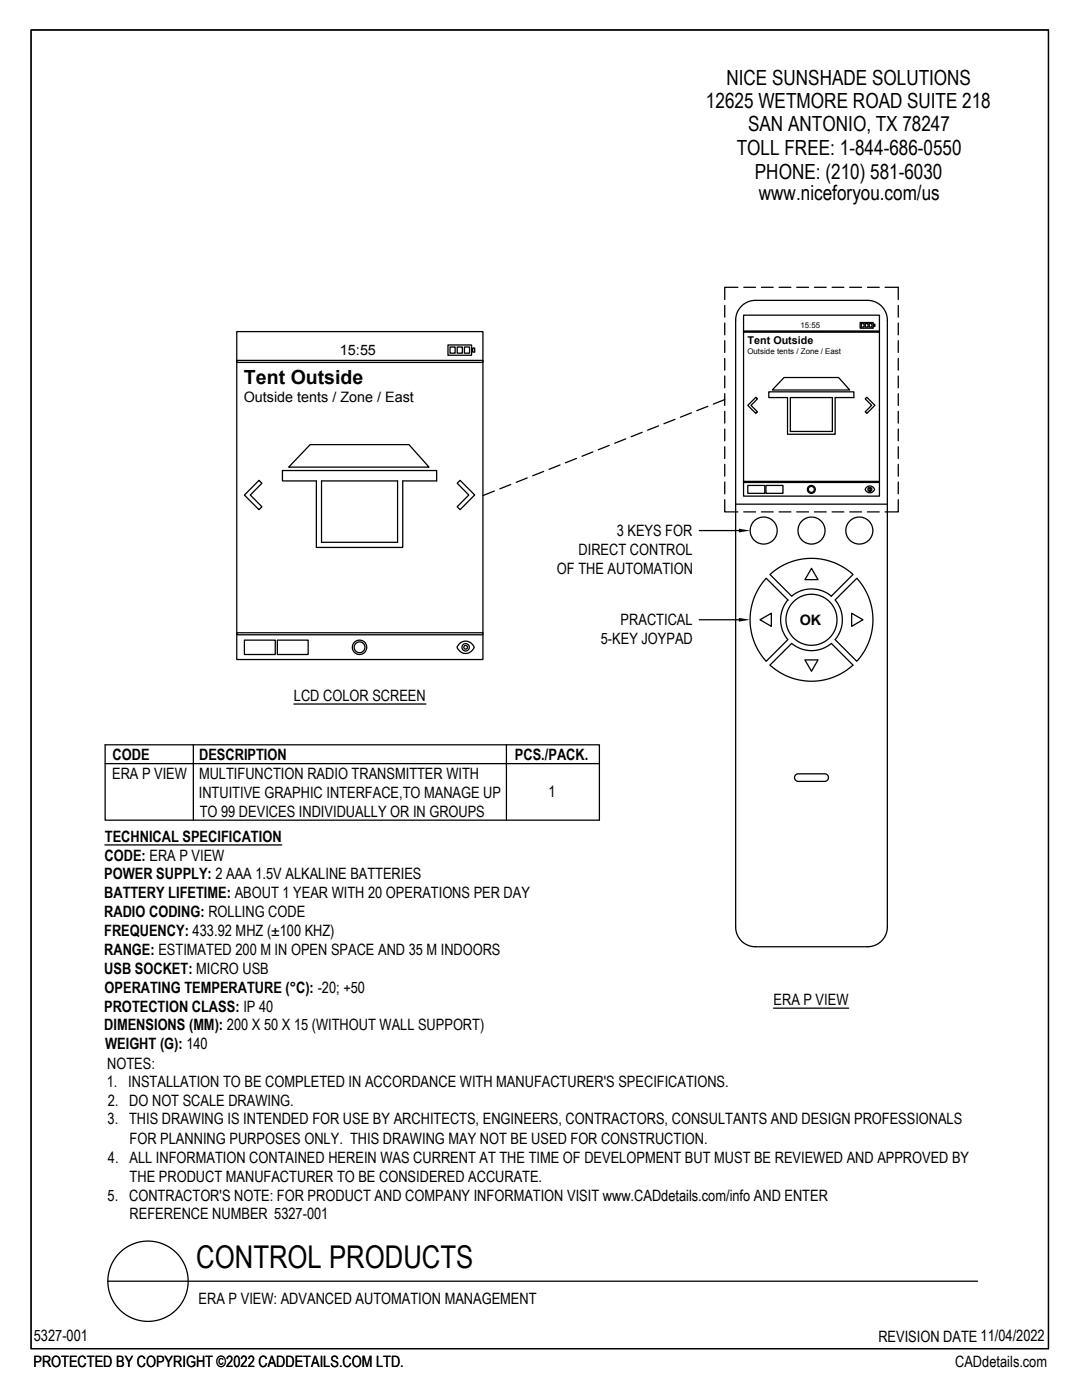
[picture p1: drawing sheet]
<svg xmlns="http://www.w3.org/2000/svg" width="216mm" height="279mm" viewBox="0 0 216 279" stroke-linecap="round" stroke-linejoin="round" font-family="sans-serif">
<defs><g id="words">
<text font-size="6.3" x="39.2" y="253.1">CONTROL PRODUCTS</text>
<g font-size="4.2">
<text x="144.9" y="16.9">NICE SUNSHADE SOLUTIONS</text>
<text x="140.9" y="21.6">12625 WETMORE ROAD SUITE 218</text>
<text x="149.3" y="26">SAN ANTONIO, TX 78247</text>
<text x="147" y="31">TOLL FREE: 1-844-686-0550</text>
<text x="150.6" y="35.6">PHONE: (210) 581-6030</text>
<text x="151.4" y="40">www.niceforyou.com/us</text>
</g>
<text font-size="3.9" x="48.7" y="76.6">Tent Outside</text>
<g font-size="3.1">
<text x="123.1" y="107">3 KEYS FOR</text>
<text x="115.4" y="110.8">DIRECT CONTROL</text>
<text x="111.1" y="114.6">OF THE AUTOMATION</text>
<text x="123.8" y="124.8">PRACTICAL</text>
<text x="119.9" y="128.6">5-KEY JOYPAD</text>
<text x="58.6" y="139.8">LCD COLOR SCREEN</text>
<text x="22.4" y="155.4">ERA P VIEW</text>
<text x="22.4" y="151.7">CODE</text>
<text x="39.7" y="155.5">MULTIFUNCTION RADIO TRANSMITTER WITH</text>
<text x="39.7" y="151.7">DESCRIPTION</text>
<text x="102.7" y="151.7">PCS./PACK.</text>
<text x="39.7" y="159.2">INTUITIVE GRAPHIC INTERFACE,TO MANAGE UP</text>
<text x="109.5" y="159.2">1</text>
<text x="20.9" y="168">TECHNICAL SPECIFICATION</text>
<text x="39.8" y="163">TO 99 DEVICES INDIVIDUALLY OR IN GROUPS</text>
<text x="20.8" y="171.7">CODE: ERA P VIEW</text>
<text x="20.8" y="175.5">POWER SUPPLY: 2 AAA 1.5V ALKALINE BATTERIES</text>
<text x="20.8" y="179.3">BATTERY LIFETIME: ABOUT 1 YEAR WITH 20 OPERATIONS PER DAY</text>
<text x="20.8" y="183">RADIO CODING: ROLLING CODE</text>
<text x="20.8" y="186.8">FREQUENCY: 433.92 MHZ (±100 KHZ)</text>
<text x="20.8" y="190.6">RANGE: ESTIMATED 200 M IN OPEN SPACE AND 35 M INDOORS</text>
<text x="20.8" y="194.4">USB SOCKET: MICRO USB</text>
<text x="20.8" y="201.9">PROTECTION CLASS: IP 40</text>
<text x="20.9" y="198.1">OPERATING TEMPERATURE (°C): -20; +50</text>
<text x="154.4" y="200.5">ERA P VIEW</text>
<text x="20.8" y="205.7">DIMENSIONS (MM): 200 X 50 X 15 (WITHOUT WALL SUPPORT)</text>
<text x="21" y="209.4">WEIGHT (G): 140</text>
<text x="21.4" y="213.3">NOTES:</text>
<text x="21.3" y="217">1. INSTALLATION TO BE COMPLETED IN ACCORDANCE WITH MANUFACTURER'S SPECIFICATIONS.</text>
<text x="21.5" y="220.8">2. DO NOT SCALE DRAWING.</text>
<text x="21.5" y="224.4">3. THIS DRAWING IS INTENDED FOR USE BY ARCHITECTS, ENGINEERS, CONTRACTORS, CONSULTANTS AND DESIGN PROFESSIONALS</text>
<text x="21.5" y="232.1">4. ALL INFORMATION CONTAINED HEREIN WAS CURRENT AT THE TIME OF DEVELOPMENT BUT MUST BE REVIEWED AND APPROVED BY</text>
<text x="25.9" y="228.3">FOR PLANNING PURPOSES ONLY. THIS DRAWING MAY NOT BE USED FOR CONSTRUCTION.</text>
<text x="21.5" y="239.6">5. CONTRACTOR'S NOTE: FOR PRODUCT AND COMPANY INFORMATION VISIT www.CADdetails.com/info AND ENTER</text>
<text x="25.9" y="235.8">THE PRODUCT MANUFACTURER TO BE CONSIDERED ACCURATE.</text>
<text x="25.9" y="243.4">REFERENCE NUMBER 5327-001</text>
<text x="39.6" y="260.3">ERA P VIEW: ADVANCED AUTOMATION MANAGEMENT</text>
<text x="6.7" y="267.7">5327-001</text>
<text x="175.3" y="267.8">REVISION DATE 11/04/2022</text>
<text x="6.7" y="272.8">PROTECTED BY COPYRIGHT ©2022 CADDETAILS.COM LTD.</text>
<text x="190.6" y="272.8">CADdetails.com</text>
</g>
<g font-size="2.9">
<text x="67.8" y="70.9">15:55</text>
<text x="48.6" y="80.3">Outside tents / Zone / East</text>
<text x="159.6" y="124.6">OK</text>
</g>
<text font-size="2.1" x="149.2" y="68.7">Tent Outside</text>
<g font-size="1.6">
<text x="159.7" y="65.5">15:55</text>
<text x="149.1" y="70.7">Outside tents / Zone / East</text>
</g>
</g></defs>
<g fill="none" stroke="#000" stroke-width=".25">
<path d="M6.2 6h203v263.2h-203zM147.2 57.3h-2.6v2.5M148.4 57.3h2.4M151.9 57.3h2.4M155.5 57.3h2.3M159 57.3h2.3M162.5 57.3h2.4M166 57.3h2.4M169.6 57.3h2.3M173.1 57.3h2.3M176.6 57.3h2.6v2.5M47.2 66.2h49.2v65.4h-49.2z"/>
<path d="M47.2 71.9h49.2v.4h-49.2zM89.4 68.8h4.7v2.1h-4.7zM89.8 69.3h1v1.2h-1zM91.2 69.3h1.1v1.2h-1.1zM92.7 69.3h1v1.2h-1zM94.3 69.5h.4v.8h-.4zM144.6 60.9v2.4M144.6 64.5v2.3M144.6 68v2.3M144.6 71.5v2.4M144.6 75v2.4M144.6 78.6v2.3"/>
<path d="M144.6 79.7l-2.3 1M148.1 61l1.4-.9 1.2-.2h22.4a3.9 3.9 0 0 1 4 4v121.1a3.9 3.9 0 0 1-4 3.9h-22.4a3.9 3.9 0 0 1-3.9-3.9v-121.1a3.9 3.9 0 0 1 1.3-2.9zM148.4 62.9h27.1v36.1h-27.1zM148.4 66.1h27.1v.2h-27.1zM150.8 79.3l.3 .3-1.2 1.3 1.2 1.3-.3 .3-1.6-1.6zM153.4 78.2h17v1.1h-3.8v7.4h-9.5v-7.4h-3.7zM156.5 75.3h10.8l2.2 2.5h-15.4zM157.7 79.3h8.4v6.8h-8.4zM171.6 64.4h2.6v1.1h-2.6zM171.9 64.6h.5v.7h-.5zM172.6 64.6h.6v.7h-.6zM173 79.3l1.6 1.6-1.6 1.6-.4-.3 1.3-1.3-1.3-1.3z"/>
<path d="M173.4 64.6h.6v.7h-.6zM174.3 64.7h.3v.5h-.3zM179.2 60.9v2.4M179.2 64.5v2.3M179.2 68v2.3M179.2 71.5v2.4M179.2 75v2.4M179.2 78.6v2.3M51.7 95.9l.6 .5-2.4 2.4 2.4 2.3-.6 .6-2.9-2.9zM56.4 93.9h30.7v2.1h-6.7v13.3h-17.3v-13.3h-6.7zM61.9 88.7h19.7l4 4.5h-28zM64.2 96h15.1v12.2h-15.1z"/>
<path d="M91.8 95.9l2.9 2.9-2.9 2.9-.6-.6 2.3-2.3-2.3-2.4zM98.6 98l-2.2 .9M101.9 96.7l-2.2 .9M105.2 95.4l-2.2 .9M108.5 94.1l-2.2 .9M111.7 92.8l-2.1 .9M115 91.5l-2.2 .9M118.3 90.2l-2.2 .9M121.6 88.9l-2.2 .9M124.9 87.6l-2.2 .9M128.1 86.3l-2.2 .9M131.4 85l-2.2 .9"/>
<path d="M134.7 83.7l-2.2 .9M138 82.4l-2.2 .9M141.2 81.1l-2.2 .9M144.6 99.7v2.5h2.6M144.6 82.1v2.3M144.6 85.6v2.4M144.6 89.2v2.3M144.6 92.7v2.3M144.6 96.2v2.4M148.4 96.1h27.1v.2h-27.1zM149.2 96.9h3.4v1.6h-3.4zM152.8 96.9h3.4v1.6h-3.4z"/>
<path d="M172.8 97.3a.92 .92 0 0 1 1-.3 .92 .92 0 0 1 .7 .8 .94 .94 0 0 1-1 .6 .94 .94 0 0 1-.8-.8zM179.2 99.7v2.5h-2.6M179.2 82.1v2.3M179.2 85.6v2.4M179.2 89.2v2.3M179.2 92.7v2.3M179.2 96.2v2.4M139.5 105.9h7.9M146.9 100.6h30.1M148.4 102.2h2.4M151.9 102.2h2.4M152.9 115.4l4.3 4.3a6.1 6.1 0 0 0 0 8l-4.3 4.3a12.3 12.3 0 0 1 0-16.6z"/>
<path d="M153.6 114.6a12.3 12.3 0 0 1 16.6 0l-4.3 4.4a6.2 6.2 0 0 0-7.9 0zM155.5 102.2h2.3M159 102.2h2.3M161.9 113.4l1.3 2.3h-2.6zM162.5 102.2h2.4M166 102.2h2.4M166.6 119.7l4.4-4.3a12.3 12.3 0 0 1 0 16.6l-4.4-4.3a6.2 6.2 0 0 0 0-8zM169.6 102.2h2.3M173.1 102.2h2.3M47.2 126.3h49.2v.4h-49.2zM48.8 127.8h6.1v2.8h-6.1zM55.3 127.8h6.2v2.8h-6.2z"/>
<path d="M91.6 128.6a1.72 1.72 0 0 1 1.7-.6 1.72 1.72 0 0 1 1.3 1.3 1.75 1.75 0 0 1-1.8 1.1 1.75 1.75 0 0 1-1.6-1.3zM139.5 123.7h7.9M151.6 123.7l2.3-1.3v2.6zM153.6 132.7l4.4-4.3a6.1 6.1 0 0 0 7.9 0l4.3 4.3a12.3 12.3 0 0 1-16.6 0zM160.6 131.7h2.6l-1.3 2.3zM169.9 122.4l2.3 1.3-2.3 1.3zM21 148.6h98.6v15.1h-98.6zM21 152.4h98.6M38.6 148.6v15.1M58.6 140.5h26.4M101 148.6v15.1M158.7 154.7l.6-.3h5.3a.76 .76 0 0 1 .7 .8 .76 .76 0 0 1-.7 .7h-5.3a.77 .77 0 0 1-.7-.4 .77 .77 0 0 1 .1-.8z"/>
<path d="M20.9 168.6h35.3M154.4 201.2h14.9M21.5 255.7h173.6"/>
<circle cx="161.9" cy="97.7" r=".79"/>
<circle cx="161.9" cy="97.7" r=".59"/>
<circle cx="173.6" cy="97.7" r=".41"/>
<circle cx="173.6" cy="97.7" r=".2"/>
<circle cx="152.4" cy="105.9" r="2.7"/>
<circle cx="161.9" cy="105.9" r="2.7"/>
<circle cx="171.5" cy="105.9" r="2.7"/>
<circle cx="71.7" cy="129.2" r="1.08"/>
<circle cx="71.7" cy="129.2" r="1.44"/>
<circle cx="92.9" cy="129.2" r=".74"/>
<circle cx="92.9" cy="129.2" r=".37"/>
<circle cx="161.9" cy="123.7" r="5.1"/>
<circle cx="29.5" cy="255.7" r="8"/>
</g>
<path d="M147.4 105.5l2.3 .4-2.3 .4zM147.4 123.3l2.3 .4-2.3 .4z" fill="#000"/>
<use href="#words"/>
</svg>
